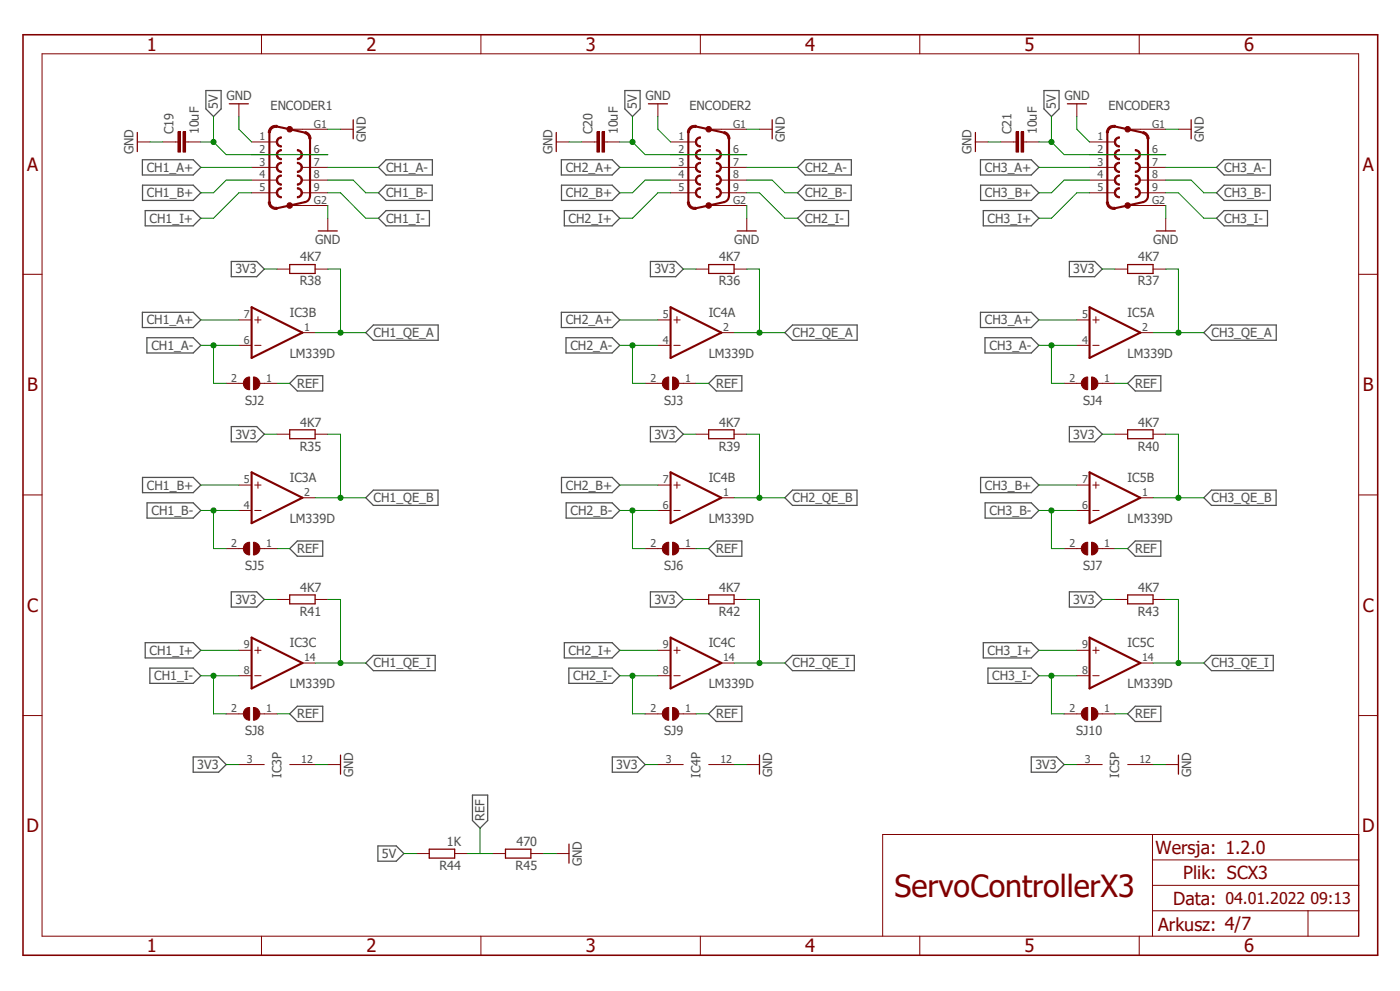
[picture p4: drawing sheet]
<svg xmlns="http://www.w3.org/2000/svg" width="420mm" height="297mm" viewBox="0 0 420 297" stroke-linecap="round" stroke-linejoin="round" font-family="sans-serif">
<defs><g id="words">
<text font-size="9.1" fill="#800000" x="268.4" y="268.9">ServoControllerX3</text>
<g font-size="5.5" fill="#800000">
<text x="44.1" y="15.2">1</text>
<text x="109.9" y="15.2">2</text>
<text x="175.7" y="15.2">3</text>
<text x="241.6" y="15.2">4</text>
<text x="307.4" y="15.2">5</text>
<text x="373.2" y="15.2">6</text>
<text x="8.1" y="51.1">A</text>
<text x="408.8" y="51.1">A</text>
<text x="8.2" y="117.2">B</text>
<text x="408.9" y="117.2">B</text>
<text x="8.1" y="183.3">C</text>
<text x="408.8" y="183.3">C</text>
<text x="7.9" y="249.5">D</text>
<text x="408.6" y="249.5">D</text>
<text x="44.1" y="285.4">1</text>
<text x="109.9" y="285.4">2</text>
<text x="175.7" y="285.4">3</text>
<text x="241.6" y="285.4">4</text>
<text x="307.4" y="285.4">5</text>
<text x="373.2" y="285.4">6</text>
</g>
<g font-size="5.4" fill="#800000">
<text x="346.6" y="256">Wersja: 1.2.0</text>
<text x="355" y="263.5">Plik: SCX3</text>
<text x="352" y="271.3">Data: 04.01.2022 09:13</text>
<text x="347.4" y="278.9">Arkusz: 4/7</text>
</g>
<g font-size="3.8" fill="#505050">
<text x="67.9" y="30">GND</text>
<text x="193.6" y="30">GND</text>
<text x="319.3" y="30">GND</text>
<text x="65.4" y="32.6" transform="rotate(-90 65.4 32.6)">5V</text>
<text x="81.2" y="33">ENCODER1</text>
<text x="191.1" y="32.6" transform="rotate(-90 191.1 32.6)">5V</text>
<text x="206.9" y="33">ENCODER2</text>
<text x="316.8" y="32.6" transform="rotate(-90 316.8 32.6)">5V</text>
<text x="332.6" y="33">ENCODER3</text>
<text x="52" y="40.3" transform="rotate(-90 52 40.3)">C19</text>
<text x="59.6" y="40.3" transform="rotate(-90 59.6 40.3)">10uF</text>
<text x="177.8" y="40.3" transform="rotate(-90 177.8 40.3)">C20</text>
<text x="185.4" y="40.3" transform="rotate(-90 185.4 40.3)">10uF</text>
<text x="303.4" y="40.3" transform="rotate(-90 303.4 40.3)">C21</text>
<text x="311.1" y="40.3" transform="rotate(-90 311.1 40.3)">10uF</text>
<text x="40" y="46.3" transform="rotate(-90 40 46.3)">GND</text>
<text x="109.8" y="42.5" transform="rotate(-90 109.8 42.5)">GND</text>
<text x="165.7" y="46.3" transform="rotate(-90 165.7 46.3)">GND</text>
<text x="235.5" y="42.5" transform="rotate(-90 235.5 42.5)">GND</text>
<text x="291.5" y="46.3" transform="rotate(-90 291.5 46.3)">GND</text>
<text x="361.1" y="42.5" transform="rotate(-90 361.1 42.5)">GND</text>
<text x="44" y="51.5">CH1_A+</text>
<text x="115.8" y="51.5">CH1_A-</text>
<text x="169.7" y="51.5">CH2_A+</text>
<text x="241.6" y="51.5">CH2_A-</text>
<text x="295.4" y="51.5">CH3_A+</text>
<text x="367.2" y="51.5">CH3_A-</text>
<text x="44.1" y="59.1">CH1_B+</text>
<text x="115.8" y="59.1">CH1_B-</text>
<text x="169.8" y="59.1">CH2_B+</text>
<text x="241.6" y="59.1">CH2_B-</text>
<text x="295.5" y="59.1">CH3_B+</text>
<text x="367.2" y="59.1">CH3_B-</text>
<text x="44.9" y="66.7">CH1_I+</text>
<text x="115.8" y="66.7">CH1_I-</text>
<text x="170.6" y="66.7">CH2_I+</text>
<text x="241.6" y="66.7">CH2_I-</text>
<text x="296.3" y="66.7">CH3_I+</text>
<text x="367.2" y="66.7">CH3_I-</text>
<text x="94.5" y="73">GND</text>
<text x="220.2" y="73">GND</text>
<text x="345.9" y="73">GND</text>
<text x="70.6" y="82">3V3</text>
<text x="90.1" y="78.4">4K7</text>
<text x="196.3" y="82">3V3</text>
<text x="215.8" y="78.4">4K7</text>
<text x="322" y="82">3V3</text>
<text x="341.5" y="78.4">4K7</text>
<text x="90" y="85.6">R38</text>
<text x="215.6" y="85.6">R36</text>
<text x="341.3" y="85.6">R37</text>
<text x="86.9" y="94.9">IC3B</text>
<text x="212.6" y="94.9">IC4A</text>
<text x="338.3" y="94.9">IC5A</text>
<text x="44" y="97.2">CH1_A+</text>
<text x="112.1" y="101">CH1_QE_A</text>
<text x="169.7" y="97.2">CH2_A+</text>
<text x="237.7" y="101">CH2_QE_A</text>
<text x="295.4" y="97.2">CH3_A+</text>
<text x="363.4" y="101">CH3_QE_A</text>
<text x="45.4" y="104.8">CH1_A-</text>
<text x="86.9" y="107.3">LM339D</text>
<text x="171.1" y="104.8">CH2_A-</text>
<text x="212.6" y="107.3">LM339D</text>
<text x="296.8" y="104.8">CH3_A-</text>
<text x="338.3" y="107.3">LM339D</text>
<text x="89.2" y="116.2">REF</text>
<text x="214.9" y="116.2">REF</text>
<text x="340.6" y="116.2">REF</text>
<text x="73.5" y="121.4">SJ2</text>
<text x="199.2" y="121.4">SJ3</text>
<text x="324.9" y="121.4">SJ4</text>
<text x="70.6" y="131.5">3V3</text>
<text x="90.1" y="127.8">4K7</text>
<text x="196.3" y="131.5">3V3</text>
<text x="215.8" y="127.8">4K7</text>
<text x="322" y="131.5">3V3</text>
<text x="341.5" y="127.8">4K7</text>
<text x="90" y="135">R35</text>
<text x="215.6" y="135">R39</text>
<text x="341.3" y="135">R40</text>
<text x="44.1" y="146.7">CH1_B+</text>
<text x="86.9" y="144.4">IC3A</text>
<text x="169.8" y="146.7">CH2_B+</text>
<text x="212.6" y="144.4">IC4B</text>
<text x="295.5" y="146.7">CH3_B+</text>
<text x="338.3" y="144.4">IC5B</text>
<text x="45.5" y="154.3">CH1_B-</text>
<text x="112.1" y="150.5">CH1_QE_B</text>
<text x="171.2" y="154.3">CH2_B-</text>
<text x="237.7" y="150.5">CH2_QE_B</text>
<text x="296.9" y="154.3">CH3_B-</text>
<text x="363.4" y="150.5">CH3_QE_B</text>
<text x="86.9" y="156.8">LM339D</text>
<text x="212.6" y="156.8">LM339D</text>
<text x="338.3" y="156.8">LM339D</text>
<text x="89.2" y="165.8">REF</text>
<text x="214.9" y="165.8">REF</text>
<text x="340.6" y="165.8">REF</text>
<text x="73.5" y="170.9">SJ5</text>
<text x="199.2" y="170.9">SJ6</text>
<text x="324.9" y="170.9">SJ7</text>
<text x="90.1" y="177.4">4K7</text>
<text x="215.8" y="177.4">4K7</text>
<text x="341.5" y="177.4">4K7</text>
<text x="70.6" y="181">3V3</text>
<text x="90" y="184.6">R41</text>
<text x="196.3" y="181">3V3</text>
<text x="215.6" y="184.6">R42</text>
<text x="322" y="181">3V3</text>
<text x="341.3" y="184.6">R43</text>
<text x="44.9" y="196.2">CH1_I+</text>
<text x="86.9" y="193.9">IC3C</text>
<text x="170.6" y="196.2">CH2_I+</text>
<text x="212.6" y="193.9">IC4C</text>
<text x="296.3" y="196.2">CH3_I+</text>
<text x="338.3" y="193.9">IC5C</text>
<text x="46.3" y="203.8">CH1_I-</text>
<text x="112.1" y="200">CH1_QE_I</text>
<text x="172" y="203.8">CH2_I-</text>
<text x="237.7" y="200">CH2_QE_I</text>
<text x="297.7" y="203.8">CH3_I-</text>
<text x="363.4" y="200">CH3_QE_I</text>
<text x="86.9" y="206.3">LM339D</text>
<text x="212.6" y="206.3">LM339D</text>
<text x="338.3" y="206.3">LM339D</text>
<text x="89.2" y="215.3">REF</text>
<text x="214.9" y="215.3">REF</text>
<text x="340.6" y="215.3">REF</text>
<text x="73.5" y="220.4">SJ8</text>
<text x="199.2" y="220.4">SJ9</text>
<text x="322.8" y="220.4">SJ10</text>
<text x="59.2" y="230.5">3V3</text>
<text x="84.4" y="233.1" transform="rotate(-90 84.4 233.1)">IC3P</text>
<text x="106" y="233" transform="rotate(-90 106 233)">GND</text>
<text x="184.9" y="230.5">3V3</text>
<text x="210.1" y="233.1" transform="rotate(-90 210.1 233.1)">IC4P</text>
<text x="231.6" y="233" transform="rotate(-90 231.6 233)">GND</text>
<text x="310.6" y="230.5">3V3</text>
<text x="335.8" y="233.1" transform="rotate(-90 335.8 233.1)">IC5P</text>
<text x="357.3" y="233" transform="rotate(-90 357.3 233)">GND</text>
<text x="145.4" y="245.9" transform="rotate(-90 145.4 245.9)">REF</text>
<text x="114.6" y="257.2">5V</text>
<text x="134" y="253.5">1K</text>
<text x="154.9" y="253.5">470</text>
<text x="131.8" y="260.7">R44</text>
<text x="154.7" y="260.7">R45</text>
<text x="174.5" y="259.6" transform="rotate(-90 174.5 259.6)">GND</text>
</g>
<g font-size="3.2" fill="#505050">
<text x="77.8" y="42">1</text>
<text x="94.2" y="38.2">G1</text>
<text x="203.5" y="42">1</text>
<text x="219.9" y="38.2">G1</text>
<text x="329.3" y="42">1</text>
<text x="345.6" y="38.2">G1</text>
<text x="77.8" y="45.8">2</text>
<text x="94.2" y="45.8">6</text>
<text x="203.5" y="45.8">2</text>
<text x="219.9" y="45.8">6</text>
<text x="329.3" y="45.8">2</text>
<text x="345.6" y="45.8">6</text>
<text x="77.8" y="49.6">3</text>
<text x="77.8" y="53.4">4</text>
<text x="94.2" y="49.6">7</text>
<text x="94.2" y="53.4">8</text>
<text x="203.5" y="49.6">3</text>
<text x="203.5" y="53.4">4</text>
<text x="219.9" y="49.6">7</text>
<text x="219.9" y="53.4">8</text>
<text x="329.3" y="49.6">3</text>
<text x="329.3" y="53.4">4</text>
<text x="345.6" y="49.6">7</text>
<text x="345.6" y="53.4">8</text>
<text x="77.8" y="57.2">5</text>
<text x="94.2" y="57.2">9</text>
<text x="203.5" y="57.2">5</text>
<text x="219.9" y="57.2">9</text>
<text x="329.3" y="57.2">5</text>
<text x="345.6" y="57.2">9</text>
<text x="94.2" y="61">G2</text>
<text x="219.9" y="61">G2</text>
<text x="345.6" y="61">G2</text>
<text x="73.2" y="95.3">7</text>
<text x="198.9" y="95.3">5</text>
<text x="324.6" y="95.3">5</text>
<text x="91.2" y="99.1">1</text>
<text x="217" y="99.1">2</text>
<text x="342.6" y="99.1">2</text>
<text x="73.2" y="103">6</text>
<text x="198.9" y="103">4</text>
<text x="324.6" y="103">4</text>
<text x="69.4" y="114.4">2</text>
<text x="79.8" y="114.4">1</text>
<text x="195.1" y="114.4">2</text>
<text x="205.5" y="114.4">1</text>
<text x="320.8" y="114.4">2</text>
<text x="331.2" y="114.4">1</text>
<text x="73.2" y="144.9">5</text>
<text x="91.2" y="148.7">2</text>
<text x="198.9" y="144.9">7</text>
<text x="217" y="148.7">1</text>
<text x="324.6" y="144.9">7</text>
<text x="342.6" y="148.7">1</text>
<text x="73.2" y="152.5">4</text>
<text x="198.9" y="152.5">6</text>
<text x="324.6" y="152.5">6</text>
<text x="69.4" y="163.9">2</text>
<text x="79.8" y="163.9">1</text>
<text x="195.1" y="163.9">2</text>
<text x="205.5" y="163.9">1</text>
<text x="320.8" y="163.9">2</text>
<text x="331.2" y="163.9">1</text>
<text x="73.2" y="194.3">9</text>
<text x="198.9" y="194.3">9</text>
<text x="324.6" y="194.3">9</text>
<text x="73.2" y="202">8</text>
<text x="91.2" y="198.2">14</text>
<text x="198.9" y="202">8</text>
<text x="217" y="198.2">14</text>
<text x="324.6" y="202">8</text>
<text x="342.6" y="198.2">14</text>
<text x="69.4" y="213.4">2</text>
<text x="79.8" y="213.4">1</text>
<text x="195.1" y="213.4">2</text>
<text x="205.5" y="213.4">1</text>
<text x="320.8" y="213.4">2</text>
<text x="331.2" y="213.4">1</text>
<text x="74" y="228.6">3</text>
<text x="90.4" y="228.6">12</text>
<text x="199.7" y="228.6">3</text>
<text x="216.1" y="228.6">12</text>
<text x="325.5" y="228.6">3</text>
<text x="341.8" y="228.6">12</text>
</g>
</g></defs>
<path d="M6.1 9.9l407.8 277.2M413.9 9.9l-407.8 277.2" fill="none" stroke="#fff" stroke-width=".3"/>
<g fill="none" stroke="#505050" stroke-width=".38">
<path d="M61.8 27.1h4.5v5.5l-2.2 2.3-2.3-2.3zM187.5 27.1h4.5v5.5l-2.3 2.3-2.2-2.3zM313.2 27.1h4.5v5.5l-2.3 2.3-2.2-2.3zM42.7 47.9h15.3l2.2 2.3-2.2 2.3h-15.3zM42.8 55.5h15.2l2.2 2.3-2.2 2.3h-15.2zM113.5 50.2l2.3-2.3h13.9v4.6h-13.9zM113.5 57.8l2.3-2.3h13.9v4.6h-13.9zM168.4 47.9h15.2l2.3 2.3-2.3 2.3h-15.2zM168.4 55.5h15.2l2.3 2.3-2.3 2.3h-15.2zM239.3 50.2l2.3-2.3h13.8v4.6h-13.8zM239.3 57.8l2.3-2.3h13.8v4.6h-13.8zM294.1 47.9h15.3l2.3 2.3-2.3 2.3h-15.3z"/>
<path d="M294.2 55.5h15.2l2.3 2.3-2.3 2.3h-15.2zM365 50.2l2.2-2.3h13.9v4.6h-13.9zM365 57.8l2.2-2.3h13.9v4.6h-13.9zM43.6 63.1h14.4l2.2 2.3-2.2 2.3h-14.4zM69.4 78.4h7.6l2.3 2.2-2.3 2.3h-7.6zM113.5 65.4l2.3-2.3h13v4.6h-13zM169.3 63.1h14.3l2.3 2.3-2.3 2.3h-14.3zM195.1 78.4h7.6l2.3 2.2-2.3 2.3h-7.6zM239.3 65.4l2.3-2.3h13v4.6h-13zM295 63.1h14.4l2.3 2.3-2.3 2.3h-14.4zM320.8 78.4h7.6l2.3 2.2-2.3 2.3h-7.6zM365 65.4l2.2-2.3h13v4.6h-13z"/>
<path d="M42.7 93.6h15.3l2.2 2.3-2.2 2.3h-15.3zM112 97.4h19.4v4.6h-19.4l-2.3-2.3zM168.4 93.6h15.2l2.3 2.3-2.3 2.3h-15.2zM235.5 99.7l2.2-2.3h19.4v4.6h-19.4zM294.1 93.6h15.3l2.3 2.3-2.3 2.3h-15.3zM361.1 99.7l2.3-2.3h19.5v4.6h-19.5zM44.1 101.2h13.9l2.2 2.3-2.2 2.3h-13.9zM86.9 114.9l2.3-2.3h7.6v4.6h-7.6zM169.8 101.2h13.8l2.3 2.3-2.3 2.3h-13.8zM214.9 112.6h7.6v4.6h-7.6l-2.3-2.3zM295.5 101.2h13.9l2.3 2.3-2.3 2.3h-13.9zM340.6 112.6h7.6v4.6h-7.6l-2.3-2.3z"/>
<path d="M69.4 127.8h7.6l2.3 2.3-2.3 2.3h-7.6zM195.1 127.8h7.6l2.3 2.3-2.3 2.3h-7.6zM320.8 127.8h7.6l2.3 2.3-2.3 2.3h-7.6zM42.8 143.1h15.2l2.2 2.3-2.2 2.3h-15.2zM44.1 150.7h13.9l2.2 2.3-2.2 2.3h-13.9zM112 146.9h19.4v4.6h-19.4l-2.3-2.3zM168.4 143.1h15.2l2.3 2.3-2.3 2.3h-15.2zM169.8 150.7h13.8l2.3 2.3-2.3 2.3h-13.8zM237.7 146.9h19.4v4.6h-19.4l-2.2-2.3zM294.2 143.1h15.2l2.3 2.3-2.3 2.3h-15.2zM295.5 150.7h13.9l2.3 2.3-2.3 2.3h-13.9zM361.1 149.2l2.3-2.3h19.4v4.6h-19.4z"/>
<path d="M69.4 177.4h7.6l2.3 2.3-2.3 2.2h-7.6zM89.2 162.1h7.6v4.6h-7.6l-2.3-2.3zM195.1 177.4h7.6l2.3 2.3-2.3 2.2h-7.6zM214.9 162.1h7.6v4.6h-7.6l-2.3-2.3zM320.8 177.4h7.6l2.3 2.3-2.3 2.2h-7.6zM340.6 162.1h7.6v4.6h-7.6l-2.3-2.3zM43.6 192.6h14.4l2.2 2.3-2.2 2.3h-14.4zM109.7 198.7l2.3-2.3h18.6v4.6h-18.6zM169.3 192.6h14.3l2.3 2.3-2.3 2.3h-14.3zM235.5 198.7l2.2-2.3h18.6v4.6h-18.6zM295 192.6h14.4l2.3 2.3-2.3 2.3h-14.4zM361.1 198.7l2.3-2.3h18.6v4.6h-18.6z"/>
<path d="M45 200.2h13l2.2 2.3-2.2 2.3h-13zM89.2 211.7h7.6v4.5h-7.6l-2.3-2.2zM170.6 200.2h13l2.3 2.3-2.3 2.3h-13zM214.9 211.7h7.6v4.5h-7.6l-2.3-2.2zM296.4 200.2h13l2.3 2.3-2.3 2.3h-13zM340.6 211.7h7.6v4.5h-7.6l-2.3-2.2zM58 226.9h7.6l2.3 2.3-2.3 2.2h-7.6zM141.7 238.3h4.6v7.6l-2.3 2.3-2.3-2.3zM183.7 226.9h7.6l2.2 2.3-2.2 2.2h-7.6zM309.4 226.9h7.5l2.3 2.3-2.3 2.2h-7.5zM113.4 253.5h5.5l2.3 2.3-2.3 2.3h-5.5z"/>
</g>
<path d="M83.3 45.3l.9-.5h.2v.4a1.14 1.14 0 0 0-1.1 1.2 1.14 1.14 0 0 0 1.1 1.1v.4a1.54 1.54 0 0 1-1.4-1 1.54 1.54 0 0 1 .3-1.6z" fill-rule="evenodd" fill="#800000"/>
<path d="M83.3 45.3l.9-.5h.2v.4a1.14 1.14 0 0 0-1.1 1.2 1.14 1.14 0 0 0 1.1 1.1v.4a1.54 1.54 0 0 1-1.4-1 1.54 1.54 0 0 1 .3-1.6z" fill="none" stroke="#800000" stroke-width=".3"/>
<path d="M89.2 44.8a1.52 1.52 0 0 1 1.5 1.6 1.52 1.52 0 0 1-1.5 1.5v-.4a1.14 1.14 0 0 0 1.1-1.1 1.14 1.14 0 0 0-1.1-1.2z" fill-rule="evenodd" fill="#800000"/>
<path d="M89.2 44.8a1.52 1.52 0 0 1 1.5 1.6 1.52 1.52 0 0 1-1.5 1.5v-.4a1.14 1.14 0 0 0 1.1-1.1 1.14 1.14 0 0 0-1.1-1.2z" fill="none" stroke="#800000" stroke-width=".3"/>
<path d="M83.3 41.4l.9-.4h.2v.4a1.14 1.14 0 0 0-1.1 1.1 1.14 1.14 0 0 0 1.1 1.2v.4a1.54 1.54 0 0 1-1.4-1 1.54 1.54 0 0 1 .3-1.7z" fill-rule="evenodd" fill="#800000"/>
<path d="M83.3 41.4l.9-.4h.2v.4a1.14 1.14 0 0 0-1.1 1.1 1.14 1.14 0 0 0 1.1 1.2v.4a1.54 1.54 0 0 1-1.4-1 1.54 1.54 0 0 1 .3-1.7z" fill="none" stroke="#800000" stroke-width=".3"/>
<path d="M89.2 52.5a1.52 1.52 0 0 1 1.5 1.5 1.52 1.52 0 0 1-1.5 1.5v-.4a1.14 1.14 0 0 0 1.1-1.1 1.14 1.14 0 0 0-1.1-1.2z" fill-rule="evenodd" fill="#800000"/>
<path d="M89.2 52.5a1.52 1.52 0 0 1 1.5 1.5 1.52 1.52 0 0 1-1.5 1.5v-.4a1.14 1.14 0 0 0 1.1-1.1 1.14 1.14 0 0 0-1.1-1.2z" fill="none" stroke="#800000" stroke-width=".3"/>
<path d="M83.3 49.1l.9-.5h.2v.4a1.14 1.14 0 0 0-1.1 1.2 1.14 1.14 0 0 0 1.1 1.1v.4a1.54 1.54 0 0 1-1.4-1 1.54 1.54 0 0 1 .3-1.6z" fill-rule="evenodd" fill="#800000"/>
<path d="M83.3 49.1l.9-.5h.2v.4a1.14 1.14 0 0 0-1.1 1.2 1.14 1.14 0 0 0 1.1 1.1v.4a1.54 1.54 0 0 1-1.4-1 1.54 1.54 0 0 1 .3-1.6z" fill="none" stroke="#800000" stroke-width=".3"/>
<path d="M89.2 48.6a1.52 1.52 0 0 1 1.5 1.6 1.52 1.52 0 0 1-1.5 1.5v-.4a1.14 1.14 0 0 0 1.1-1.1 1.14 1.14 0 0 0-1.1-1.2z" fill-rule="evenodd" fill="#800000"/>
<path d="M89.2 48.6a1.52 1.52 0 0 1 1.5 1.6 1.52 1.52 0 0 1-1.5 1.5v-.4a1.14 1.14 0 0 0 1.1-1.1 1.14 1.14 0 0 0-1.1-1.2z" fill="none" stroke="#800000" stroke-width=".3"/>
<path d="M83.3 52.9l.9-.4h.2v.3a1.14 1.14 0 0 0-1.1 1.2 1.14 1.14 0 0 0 1.1 1.1v.4a1.56 1.56 0 0 1-1.4-1 1.56 1.56 0 0 1 .3-1.6z" fill-rule="evenodd" fill="#800000"/>
<path d="M83.3 52.9l.9-.4h.2v.3a1.14 1.14 0 0 0-1.1 1.2 1.14 1.14 0 0 0 1.1 1.1v.4a1.56 1.56 0 0 1-1.4-1 1.56 1.56 0 0 1 .3-1.6z" fill="none" stroke="#800000" stroke-width=".3"/>
<path d="M89.2 56.3a1.52 1.52 0 0 1 1.5 1.5 1.52 1.52 0 0 1-1.5 1.5v-.4a1.14 1.14 0 0 0 1.1-1.1 1.14 1.14 0 0 0-1.1-1.2z" fill-rule="evenodd" fill="#800000"/>
<path d="M89.2 56.3a1.52 1.52 0 0 1 1.5 1.5 1.52 1.52 0 0 1-1.5 1.5v-.4a1.14 1.14 0 0 0 1.1-1.1 1.14 1.14 0 0 0-1.1-1.2z" fill="none" stroke="#800000" stroke-width=".3"/>
<path d="M83.3 56.7l.9-.4h.2v.3a1.14 1.14 0 0 0-1.1 1.2 1.14 1.14 0 0 0 1.1 1.1v.4a1.56 1.56 0 0 1-1.4-.9 1.56 1.56 0 0 1 .3-1.7z" fill-rule="evenodd" fill="#800000"/>
<path d="M83.3 56.7l.9-.4h.2v.3a1.14 1.14 0 0 0-1.1 1.2 1.14 1.14 0 0 0 1.1 1.1v.4a1.56 1.56 0 0 1-1.4-.9 1.56 1.56 0 0 1 .3-1.7z" fill="none" stroke="#800000" stroke-width=".3"/>
<path d="M81.3 38l.5-.3 1.1-.2 .3 .1-.1 .6a1.57 1.57 0 0 0-2 1.6h-.6v-.3l.4-1.1z" fill-rule="evenodd" fill="#800000"/>
<path d="M81.3 38l.5-.3 1.1-.2 .3 .1-.1 .6a1.57 1.57 0 0 0-2 1.6h-.6v-.3l.4-1.1z" fill="none" stroke="#800000" stroke-width=".3"/>
<path d="M83.1 37.9l8.4 1.9" fill="none" stroke="#800000" stroke-width=".64"/>
<path d="M91.6 39.5a2.13 2.13 0 0 1 1.7 2.1h-.6a1.53 1.53 0 0 0-1.3-1.6z" fill-rule="evenodd" fill="#800000"/>
<path d="M91.6 39.5a2.13 2.13 0 0 1 1.7 2.1h-.6a1.53 1.53 0 0 0-1.3-1.6z" fill="none" stroke="#800000" stroke-width=".3"/>
<path d="M80.8 39.8v20.7M93 41.6v17.1a1.99 1.99 0 0 1-1.5 1.9l-8.4 1.8" fill="none" stroke="#800000" stroke-width=".64"/>
<path d="M80.5 60.5h.6a1.57 1.57 0 0 0 2 1.6l.1 .6a2.22 2.22 0 0 1-2.7-2.2z" fill-rule="evenodd" fill="#800000"/>
<path d="M86.9 38.7h3.8M80.5 60.5h.6a1.57 1.57 0 0 0 2 1.6l.1 .6a2.22 2.22 0 0 1-2.7-2.2zM86.9 61.6h3.8" fill="none" stroke="#800000" stroke-width=".3"/>
<circle cx="86.9" cy="38.7" r=".85" fill="#800000"/>
<circle cx="86.9" cy="38.7" r=".85" fill="none" stroke="#800000" stroke-width=".3"/>
<circle cx="86.9" cy="61.6" r=".85" fill="#800000"/>
<g fill="none" stroke="#800000" stroke-width=".3">
<path d="M90.7 38.7h7.6M75.5 42.5h7.6M75.5 46.4h7.6M75.5 50.2h7.6M75.5 54h7.6M75.5 57.8h7.6M90.7 46.4h7.6M90.7 50.2h7.6M90.7 54h7.6M90.7 57.8h7.6M90.7 61.6h7.6M83.1 130.1h3.8"/>
<path d="M94.5 130.1h3.8M71.7 145.4h3.8M71.7 153h3.8M76.4 145.4h1.9M76.4 153h1.9M77.4 144.4v1.9M90.7 149.2h3.8M71.7 229.2h7.6M86.9 229.2h7.6M98.3 229.2h3.9M125 255.8h3.8M136.4 255.8h3.8"/>
<path d="M147.8 255.8h3.8M159.3 255.8h3.8M166.9 255.8h3.8"/>
<circle cx="86.9" cy="61.6" r=".85"/>
</g>
<path d="M75.5 141.6l15.2 7.6-15.2 7.6z" fill="none" stroke="#800000" stroke-width=".64"/>
<path d="M86.9 128.8h7.6v2.7h-7.6zM102.2 226.3v5.7M128.8 254.5h7.6v2.7h-7.6zM151.6 254.5h7.7v2.7h-7.7zM170.7 253v5.7" fill="none" stroke="#800000" stroke-width=".38"/>
<path d="M73.6 113.5l1.3-.5v3.8a1.9 1.9 0 0 1-1.8-1.2 1.9 1.9 0 0 1 .5-2.1z" fill-rule="evenodd" fill="#800000"/>
<path d="M73.6 113.5l1.3-.5v3.8a1.9 1.9 0 0 1-1.8-1.2 1.9 1.9 0 0 1 .5-2.1z" fill="none" stroke="#800000" stroke-width=".3"/>
<path d="M76 113a1.91 1.91 0 0 1 2 1.9 1.91 1.91 0 0 1-2 1.9z" fill-rule="evenodd" fill="#800000"/>
<path d="M83.1 80.6h3.8M94.5 80.6h3.8M67.9 114.9h5.1M76 113a1.91 1.91 0 0 1 2 1.9 1.91 1.91 0 0 1-2 1.9zM77.9 114.9h5.2" fill="none" stroke="#800000" stroke-width=".3"/>
<path d="M86.9 79.3h7.6v2.7h-7.6z" fill="none" stroke="#800000" stroke-width=".38"/>
<path d="M73.6 163l1.3-.5v3.8a1.9 1.9 0 0 1-1.8-1.2 1.9 1.9 0 0 1 .5-2.1z" fill-rule="evenodd" fill="#800000"/>
<path d="M73.6 163l1.3-.5v3.8a1.9 1.9 0 0 1-1.8-1.2 1.9 1.9 0 0 1 .5-2.1z" fill="none" stroke="#800000" stroke-width=".3"/>
<path d="M76 162.5a1.91 1.91 0 0 1 2 1.9 1.91 1.91 0 0 1-2 1.9z" fill-rule="evenodd" fill="#800000"/>
<path d="M67.9 164.4h5.1M76 162.5a1.91 1.91 0 0 1 2 1.9 1.91 1.91 0 0 1-2 1.9zM77.9 164.4h5.2M83.1 179.7h3.8M94.5 179.7h3.8" fill="none" stroke="#800000" stroke-width=".3"/>
<path d="M86.9 178.3h7.6v2.7h-7.6z" fill="none" stroke="#800000" stroke-width=".38"/>
<path d="M73.6 212.5l1.3-.5v3.9a1.94 1.94 0 0 1-1.8-1.3 1.94 1.94 0 0 1 .5-2.1z" fill-rule="evenodd" fill="#800000"/>
<path d="M73.6 212.5l1.3-.5v3.9a1.94 1.94 0 0 1-1.8-1.3 1.94 1.94 0 0 1 .5-2.1z" fill="none" stroke="#800000" stroke-width=".3"/>
<path d="M76 212a1.91 1.91 0 0 1 2 2 1.91 1.91 0 0 1-2 1.9z" fill-rule="evenodd" fill="#800000"/>
<g fill="none" stroke="#800000" stroke-width=".3">
<path d="M12.6 16.1h395v264.5h-395zM78.4 10.4v5.7M144.3 10.4v5.7M210.1 10.4v5.7M275.9 10.4v5.7M341.8 10.4v5.7M71.7 31.1v3.8M102.2 38.7h3.8M98.3 65.4v3.8M6.9 82.2h5.7M71.7 95.9h3.8M76.4 95.9h1.9"/>
<path d="M77.4 94.9v1.9M90.7 99.7h3.8M407.6 82.2h5.7M71.7 103.5h3.8M76.4 103.5h1.9M6.9 148.3h5.7M407.6 148.3h5.7M71.7 194.9h3.8M76.4 194.9h1.9M77.4 193.9v1.9M90.7 198.7h3.8M6.9 214.5h5.7"/>
<path d="M67.9 214h5.1M71.7 202.5h3.8M76 212a1.91 1.91 0 0 1 2 2 1.91 1.91 0 0 1-2 1.9zM76.4 202.5h1.9M77.9 214h5.2M407.6 214.5h5.7M345.7 250.1v30.5M345.7 257.7h61.9M407.6 250.1h-142.8v30.5M345.7 273h61.9M345.7 265.3h61.9M392.4 273v7.6"/>
<path d="M78.4 280.6v5.7M144.3 280.6v5.7M210.1 280.6v5.7M275.9 280.6v5.7M341.8 280.6v5.7"/>
</g>
<path d="M75.5 92.1l15.2 7.6-15.2 7.6zM75.5 191.1l15.2 7.6-15.2 7.6z" fill="none" stroke="#800000" stroke-width=".64"/>
<path d="M68.8 31.1h5.7M106 35.9v5.7M95.5 69.2h5.7" fill="none" stroke="#800000" stroke-width=".38"/>
<path d="M6.9 10.4h406.4v275.9h-406.4z" fill="none" stroke="#800000" stroke-width=".47"/>
<path d="M209 45.3l.9-.5h.2v.4a1.14 1.14 0 0 0-1.1 1.2 1.14 1.14 0 0 0 1.1 1.1v.4a1.52 1.52 0 0 1-1.4-1 1.52 1.52 0 0 1 .3-1.6z" fill-rule="evenodd" fill="#800000"/>
<path d="M209 45.3l.9-.5h.2v.4a1.14 1.14 0 0 0-1.1 1.2 1.14 1.14 0 0 0 1.1 1.1v.4a1.52 1.52 0 0 1-1.4-1 1.52 1.52 0 0 1 .3-1.6z" fill="none" stroke="#800000" stroke-width=".3"/>
<path d="M214.9 44.8a1.52 1.52 0 0 1 1.5 1.6 1.52 1.52 0 0 1-1.5 1.5v-.4a1.14 1.14 0 0 0 1.1-1.1 1.14 1.14 0 0 0-1.1-1.2z" fill-rule="evenodd" fill="#800000"/>
<path d="M214.9 44.8a1.52 1.52 0 0 1 1.5 1.6 1.52 1.52 0 0 1-1.5 1.5v-.4a1.14 1.14 0 0 0 1.1-1.1 1.14 1.14 0 0 0-1.1-1.2z" fill="none" stroke="#800000" stroke-width=".3"/>
<path d="M209 41.4l.9-.4h.2v.4a1.14 1.14 0 0 0-1.1 1.1 1.14 1.14 0 0 0 1.1 1.2v.4a1.52 1.52 0 0 1-1.4-1 1.52 1.52 0 0 1 .3-1.7z" fill-rule="evenodd" fill="#800000"/>
<path d="M209 41.4l.9-.4h.2v.4a1.14 1.14 0 0 0-1.1 1.1 1.14 1.14 0 0 0 1.1 1.2v.4a1.52 1.52 0 0 1-1.4-1 1.52 1.52 0 0 1 .3-1.7z" fill="none" stroke="#800000" stroke-width=".3"/>
<path d="M214.9 52.5a1.52 1.52 0 0 1 1.5 1.5 1.52 1.52 0 0 1-1.5 1.5v-.4a1.14 1.14 0 0 0 1.1-1.1 1.14 1.14 0 0 0-1.1-1.2z" fill-rule="evenodd" fill="#800000"/>
<path d="M214.9 52.5a1.52 1.52 0 0 1 1.5 1.5 1.52 1.52 0 0 1-1.5 1.5v-.4a1.14 1.14 0 0 0 1.1-1.1 1.14 1.14 0 0 0-1.1-1.2z" fill="none" stroke="#800000" stroke-width=".3"/>
<path d="M209 49.1l.9-.5h.2v.4a1.14 1.14 0 0 0-1.1 1.2 1.14 1.14 0 0 0 1.1 1.1v.4a1.52 1.52 0 0 1-1.4-.9 1.52 1.52 0 0 1 .3-1.7z" fill-rule="evenodd" fill="#800000"/>
<path d="M209 49.1l.9-.5h.2v.4a1.14 1.14 0 0 0-1.1 1.2 1.14 1.14 0 0 0 1.1 1.1v.4a1.52 1.52 0 0 1-1.4-.9 1.52 1.52 0 0 1 .3-1.7z" fill="none" stroke="#800000" stroke-width=".3"/>
<path d="M214.9 48.6a1.52 1.52 0 0 1 1.5 1.6 1.52 1.52 0 0 1-1.5 1.5v-.4a1.14 1.14 0 0 0 1.1-1.1 1.14 1.14 0 0 0-1.1-1.2z" fill-rule="evenodd" fill="#800000"/>
<path d="M214.9 48.6a1.52 1.52 0 0 1 1.5 1.6 1.52 1.52 0 0 1-1.5 1.5v-.4a1.14 1.14 0 0 0 1.1-1.1 1.14 1.14 0 0 0-1.1-1.2z" fill="none" stroke="#800000" stroke-width=".3"/>
<path d="M209 52.9l.9-.4h.2v.3a1.14 1.14 0 0 0-1.1 1.2 1.14 1.14 0 0 0 1.1 1.1v.4a1.53 1.53 0 0 1-1.4-.9 1.53 1.53 0 0 1 .3-1.7z" fill-rule="evenodd" fill="#800000"/>
<path d="M209 52.9l.9-.4h.2v.3a1.14 1.14 0 0 0-1.1 1.2 1.14 1.14 0 0 0 1.1 1.1v.4a1.53 1.53 0 0 1-1.4-.9 1.53 1.53 0 0 1 .3-1.7z" fill="none" stroke="#800000" stroke-width=".3"/>
<path d="M214.9 56.3a1.52 1.52 0 0 1 1.5 1.5 1.52 1.52 0 0 1-1.5 1.5v-.4a1.14 1.14 0 0 0 1.1-1.1 1.14 1.14 0 0 0-1.1-1.2z" fill-rule="evenodd" fill="#800000"/>
<path d="M214.9 56.3a1.52 1.52 0 0 1 1.5 1.5 1.52 1.52 0 0 1-1.5 1.5v-.4a1.14 1.14 0 0 0 1.1-1.1 1.14 1.14 0 0 0-1.1-1.2z" fill="none" stroke="#800000" stroke-width=".3"/>
<path d="M209 56.7l.9-.4h.2v.3a1.14 1.14 0 0 0-1.1 1.2 1.14 1.14 0 0 0 1.1 1.1v.4a1.53 1.53 0 0 1-1.4-.9 1.53 1.53 0 0 1 .3-1.7z" fill-rule="evenodd" fill="#800000"/>
<path d="M209 56.7l.9-.4h.2v.3a1.14 1.14 0 0 0-1.1 1.2 1.14 1.14 0 0 0 1.1 1.1v.4a1.53 1.53 0 0 1-1.4-.9 1.53 1.53 0 0 1 .3-1.7z" fill="none" stroke="#800000" stroke-width=".3"/>
<path d="M207 38l.5-.3 1.1-.2 .3 .1-.2 .6a1.57 1.57 0 0 0-1.9 1.6h-.6a2.1 2.1 0 0 1 .8-1.8z" fill-rule="evenodd" fill="#800000"/>
<path d="M207 38l.5-.3 1.1-.2 .3 .1-.2 .6a1.57 1.57 0 0 0-1.9 1.6h-.6a2.1 2.1 0 0 1 .8-1.8z" fill="none" stroke="#800000" stroke-width=".3"/>
<path d="M208.8 37.9l8.4 1.9" fill="none" stroke="#800000" stroke-width=".64"/>
<path d="M217.3 39.5a2.13 2.13 0 0 1 1.7 2.1h-.6l-.1-.4a1.46 1.46 0 0 0-1.2-1.2z" fill-rule="evenodd" fill="#800000"/>
<path d="M217.3 39.5a2.13 2.13 0 0 1 1.7 2.1h-.6l-.1-.4a1.46 1.46 0 0 0-1.2-1.2z" fill="none" stroke="#800000" stroke-width=".3"/>
<path d="M206.5 39.8v20.7M218.7 41.6v17.1a1.87 1.87 0 0 1-1.5 1.9l-8.4 1.8" fill="none" stroke="#800000" stroke-width=".64"/>
<path d="M206.2 60.5h.6a1.57 1.57 0 0 0 1.9 1.6l.2 .6a2.17 2.17 0 0 1-2.7-2.2z" fill-rule="evenodd" fill="#800000"/>
<path d="M212.6 38.7h3.8M206.2 60.5h.6a1.57 1.57 0 0 0 1.9 1.6l.2 .6a2.17 2.17 0 0 1-2.7-2.2zM212.6 61.6h3.8" fill="none" stroke="#800000" stroke-width=".3"/>
<circle cx="212.6" cy="38.7" r=".85" fill="#800000"/>
<circle cx="212.6" cy="38.7" r=".85" fill="none" stroke="#800000" stroke-width=".3"/>
<circle cx="212.6" cy="61.6" r=".85" fill="#800000"/>
<g fill="none" stroke="#800000" stroke-width=".3">
<path d="M216.4 38.7h7.6M201.2 42.5h7.6M201.2 46.4h7.6M201.2 50.2h7.6M201.2 54h7.6M201.2 57.8h7.6M216.4 46.4h7.6M216.4 50.2h7.6M216.4 54h7.6M216.4 57.8h7.6M216.4 61.6h7.6M197.4 95.9h3.8"/>
<path d="M202.1 95.9h1.9M203.1 94.9v1.9M208.8 80.6h3.8M216.4 99.7h3.8M220.2 80.6h3.8M197.4 103.5h3.8M202.1 103.5h1.9M197.4 229.2h7.6M212.6 229.2h7.6M224 229.2h3.8"/>
<circle cx="212.6" cy="61.6" r=".85"/>
</g>
<path d="M201.2 92.1l15.2 7.6-15.2 7.6z" fill="none" stroke="#800000" stroke-width=".64"/>
<path d="M212.6 79.3h7.6v2.7h-7.6zM227.8 226.3v5.7" fill="none" stroke="#800000" stroke-width=".38"/>
<path d="M199.3 113.5l1.3-.5v3.8a1.89 1.89 0 0 1-1.8-1.2 1.89 1.89 0 0 1 .5-2.1z" fill-rule="evenodd" fill="#800000"/>
<path d="M199.3 113.5l1.3-.5v3.8a1.89 1.89 0 0 1-1.8-1.2 1.89 1.89 0 0 1 .5-2.1z" fill="none" stroke="#800000" stroke-width=".3"/>
<path d="M201.8 113a1.9 1.9 0 0 1 1.9 1.9 1.9 1.9 0 0 1-1.9 1.9z" fill-rule="evenodd" fill="#800000"/>
<path d="M193.5 114.9h5.2M201.8 113a1.9 1.9 0 0 1 1.9 1.9 1.9 1.9 0 0 1-1.9 1.9zM203.7 114.9h5.1M208.8 130.1h3.8M220.2 130.1h3.8" fill="none" stroke="#800000" stroke-width=".3"/>
<path d="M212.6 128.8h7.6v2.7h-7.6z" fill="none" stroke="#800000" stroke-width=".38"/>
<path d="M199.3 163l1.3-.5v3.8a1.89 1.89 0 0 1-1.8-1.2 1.89 1.89 0 0 1 .5-2.1z" fill-rule="evenodd" fill="#800000"/>
<path d="M199.3 163l1.3-.5v3.8a1.89 1.89 0 0 1-1.8-1.2 1.89 1.89 0 0 1 .5-2.1z" fill="none" stroke="#800000" stroke-width=".3"/>
<path d="M201.8 162.5a1.9 1.9 0 0 1 1.9 1.9 1.9 1.9 0 0 1-1.9 1.9z" fill-rule="evenodd" fill="#800000"/>
<path d="M193.5 164.4h5.2M201.8 162.5a1.9 1.9 0 0 1 1.9 1.9 1.9 1.9 0 0 1-1.9 1.9zM203.7 164.4h5.1M208.8 179.7h3.8M220.2 179.7h3.8" fill="none" stroke="#800000" stroke-width=".3"/>
<path d="M212.6 178.3h7.6v2.7h-7.6z" fill="none" stroke="#800000" stroke-width=".38"/>
<path d="M199.3 212.5l1.3-.5v3.9a1.92 1.92 0 0 1-1.8-1.3 1.92 1.92 0 0 1 .5-2.1z" fill-rule="evenodd" fill="#800000"/>
<path d="M199.3 212.5l1.3-.5v3.9a1.92 1.92 0 0 1-1.8-1.3 1.92 1.92 0 0 1 .5-2.1z" fill="none" stroke="#800000" stroke-width=".3"/>
<path d="M201.8 212a1.9 1.9 0 0 1 1.9 2 1.9 1.9 0 0 1-1.9 1.9z" fill-rule="evenodd" fill="#800000"/>
<g fill="none" stroke="#800000" stroke-width=".3">
<path d="M197.4 31.1v3.8M227.8 38.7h3.8M224 65.4v3.8M197.4 145.4h3.8M197.4 153h3.8M202.1 145.4h1.9M202.1 153h1.9M203.1 144.4v1.9M216.4 149.2h3.8M197.4 194.9h3.8M202.1 194.9h1.9M203.1 193.9v1.9"/>
<path d="M216.4 198.7h3.8M193.5 214h5.2M197.4 202.5h3.8M201.8 212a1.9 1.9 0 0 1 1.9 2 1.9 1.9 0 0 1-1.9 1.9zM202.1 202.5h1.9M203.7 214h5.1"/>
</g>
<path d="M201.2 141.6l15.2 7.6-15.2 7.6zM201.2 191.1l15.2 7.6-15.2 7.6z" fill="none" stroke="#800000" stroke-width=".64"/>
<path d="M194.5 31.1h5.7M231.6 35.9v5.7M221.1 69.2h5.8" fill="none" stroke="#800000" stroke-width=".38"/>
<path d="M334.7 45.3l.9-.5h.2v.4a1.14 1.14 0 0 0-1.1 1.2 1.14 1.14 0 0 0 1.1 1.1v.4a1.52 1.52 0 0 1-1.4-1 1.52 1.52 0 0 1 .3-1.6z" fill-rule="evenodd" fill="#800000"/>
<path d="M334.7 45.3l.9-.5h.2v.4a1.14 1.14 0 0 0-1.1 1.2 1.14 1.14 0 0 0 1.1 1.1v.4a1.52 1.52 0 0 1-1.4-1 1.52 1.52 0 0 1 .3-1.6z" fill="none" stroke="#800000" stroke-width=".3"/>
<path d="M340.6 44.8a1.52 1.52 0 0 1 1.5 1.6 1.52 1.52 0 0 1-1.5 1.5v-.4a1.14 1.14 0 0 0 1.1-1.1 1.14 1.14 0 0 0-1.1-1.2z" fill-rule="evenodd" fill="#800000"/>
<path d="M340.6 44.8a1.52 1.52 0 0 1 1.5 1.6 1.52 1.52 0 0 1-1.5 1.5v-.4a1.14 1.14 0 0 0 1.1-1.1 1.14 1.14 0 0 0-1.1-1.2z" fill="none" stroke="#800000" stroke-width=".3"/>
<path d="M334.7 41.4l.9-.4h.2v.4a1.14 1.14 0 0 0-1.1 1.1 1.14 1.14 0 0 0 1.1 1.2v.4a1.52 1.52 0 0 1-1.4-1 1.52 1.52 0 0 1 .3-1.7z" fill-rule="evenodd" fill="#800000"/>
<path d="M334.7 41.4l.9-.4h.2v.4a1.14 1.14 0 0 0-1.1 1.1 1.14 1.14 0 0 0 1.1 1.2v.4a1.52 1.52 0 0 1-1.4-1 1.52 1.52 0 0 1 .3-1.7z" fill="none" stroke="#800000" stroke-width=".3"/>
<path d="M340.6 52.5a1.52 1.52 0 0 1 1.5 1.5 1.52 1.52 0 0 1-1.5 1.5v-.4a1.14 1.14 0 0 0 1.1-1.1 1.14 1.14 0 0 0-1.1-1.2z" fill-rule="evenodd" fill="#800000"/>
<path d="M340.6 52.5a1.52 1.52 0 0 1 1.5 1.5 1.52 1.52 0 0 1-1.5 1.5v-.4a1.14 1.14 0 0 0 1.1-1.1 1.14 1.14 0 0 0-1.1-1.2z" fill="none" stroke="#800000" stroke-width=".3"/>
<path d="M334.7 49.1l.9-.5h.2v.4a1.14 1.14 0 0 0-1.1 1.2 1.14 1.14 0 0 0 1.1 1.1v.4a1.52 1.52 0 0 1-1.4-.9 1.52 1.52 0 0 1 .3-1.7z" fill-rule="evenodd" fill="#800000"/>
<path d="M334.7 49.1l.9-.5h.2v.4a1.14 1.14 0 0 0-1.1 1.2 1.14 1.14 0 0 0 1.1 1.1v.4a1.52 1.52 0 0 1-1.4-.9 1.52 1.52 0 0 1 .3-1.7z" fill="none" stroke="#800000" stroke-width=".3"/>
<path d="M340.6 48.6a1.52 1.52 0 0 1 1.5 1.6 1.52 1.52 0 0 1-1.5 1.5v-.4a1.14 1.14 0 0 0 1.1-1.1 1.14 1.14 0 0 0-1.1-1.2z" fill-rule="evenodd" fill="#800000"/>
<path d="M340.6 48.6a1.52 1.52 0 0 1 1.5 1.6 1.52 1.52 0 0 1-1.5 1.5v-.4a1.14 1.14 0 0 0 1.1-1.1 1.14 1.14 0 0 0-1.1-1.2z" fill="none" stroke="#800000" stroke-width=".3"/>
<path d="M334.7 52.9l.9-.4h.2v.3a1.14 1.14 0 0 0-1.1 1.2 1.14 1.14 0 0 0 1.1 1.1v.4a1.53 1.53 0 0 1-1.4-.9 1.53 1.53 0 0 1 .3-1.7z" fill-rule="evenodd" fill="#800000"/>
<path d="M334.7 52.9l.9-.4h.2v.3a1.14 1.14 0 0 0-1.1 1.2 1.14 1.14 0 0 0 1.1 1.1v.4a1.53 1.53 0 0 1-1.4-.9 1.53 1.53 0 0 1 .3-1.7z" fill="none" stroke="#800000" stroke-width=".3"/>
<path d="M340.6 56.3a1.52 1.52 0 0 1 1.5 1.5 1.52 1.52 0 0 1-1.5 1.5v-.4a1.14 1.14 0 0 0 1.1-1.1 1.14 1.14 0 0 0-1.1-1.2z" fill-rule="evenodd" fill="#800000"/>
<path d="M340.6 56.3a1.52 1.52 0 0 1 1.5 1.5 1.52 1.52 0 0 1-1.5 1.5v-.4a1.14 1.14 0 0 0 1.1-1.1 1.14 1.14 0 0 0-1.1-1.2z" fill="none" stroke="#800000" stroke-width=".3"/>
<path d="M334.7 56.7l.9-.4h.2v.3a1.14 1.14 0 0 0-1.1 1.2 1.14 1.14 0 0 0 1.1 1.1v.4a1.53 1.53 0 0 1-1.4-.9 1.53 1.53 0 0 1 .3-1.7z" fill-rule="evenodd" fill="#800000"/>
<path d="M334.7 56.7l.9-.4h.2v.3a1.14 1.14 0 0 0-1.1 1.2 1.14 1.14 0 0 0 1.1 1.1v.4a1.53 1.53 0 0 1-1.4-.9 1.53 1.53 0 0 1 .3-1.7z" fill="none" stroke="#800000" stroke-width=".3"/>
<path d="M332.7 38l1.1-.4h.8l-.2 .6a1.56 1.56 0 0 0-1.9 1.6h-.6v-.3z" fill-rule="evenodd" fill="#800000"/>
<path d="M332.7 38l1.1-.4h.8l-.2 .6a1.56 1.56 0 0 0-1.9 1.6h-.6v-.3z" fill="none" stroke="#800000" stroke-width=".3"/>
<path d="M334.5 37.9l8.4 1.9" fill="none" stroke="#800000" stroke-width=".64"/>
<path d="M343 39.5a2.24 2.24 0 0 1 1.7 2.1h-.6a1.51 1.51 0 0 0-1.3-1.6z" fill-rule="evenodd" fill="#800000"/>
<path d="M343 39.5a2.24 2.24 0 0 1 1.7 2.1h-.6a1.51 1.51 0 0 0-1.3-1.6z" fill="none" stroke="#800000" stroke-width=".3"/>
<path d="M332.2 39.8v20.7M344.4 41.6v17.1a1.87 1.87 0 0 1-1.5 1.9l-8.4 1.8" fill="none" stroke="#800000" stroke-width=".64"/>
<path d="M331.9 60.5h.6a1.56 1.56 0 0 0 1.9 1.6l.2 .6a2.18 2.18 0 0 1-2.7-2.2z" fill-rule="evenodd" fill="#800000"/>
<path d="M338.3 38.7h3.8M331.9 60.5h.6a1.56 1.56 0 0 0 1.9 1.6l.2 .6a2.18 2.18 0 0 1-2.7-2.2zM338.3 61.6h3.8" fill="none" stroke="#800000" stroke-width=".3"/>
<circle cx="338.3" cy="38.7" r=".83" fill="#800000"/>
<circle cx="338.3" cy="38.7" r=".83" fill="none" stroke="#800000" stroke-width=".3"/>
<circle cx="338.3" cy="61.6" r=".83" fill="#800000"/>
<g fill="none" stroke="#800000" stroke-width=".3">
<path d="M342.1 38.7h7.6M326.9 42.5h7.6M326.9 46.4h7.6M326.9 50.2h7.6M326.9 54h7.6M326.9 57.8h7.6M342.1 46.4h7.6M342.1 50.2h7.6M342.1 54h7.6M342.1 57.8h7.6M342.1 61.6h7.6M323 95.9h3.9"/>
<path d="M327.8 95.9h1.9M328.8 94.9v1.9M334.5 80.6h3.8M342.1 99.7h3.8M345.9 80.6h3.8M323 103.5h3.9M327.8 103.5h1.9M323 229.2h7.7M338.3 229.2h7.6M349.7 229.2h3.8"/>
<circle cx="338.3" cy="61.6" r=".83"/>
</g>
<path d="M326.9 92.1l15.2 7.6-15.2 7.6z" fill="none" stroke="#800000" stroke-width=".64"/>
<path d="M338.3 79.3h7.6v2.7h-7.6zM353.5 226.3v5.7" fill="none" stroke="#800000" stroke-width=".38"/>
<path d="M325 113.5l1.3-.5v3.8a1.9 1.9 0 0 1-1.8-1.2 1.9 1.9 0 0 1 .5-2.1z" fill-rule="evenodd" fill="#800000"/>
<path d="M325 113.5l1.3-.5v3.8a1.9 1.9 0 0 1-1.8-1.2 1.9 1.9 0 0 1 .5-2.1z" fill="none" stroke="#800000" stroke-width=".3"/>
<path d="M327.4 113a1.9 1.9 0 0 1 2 1.9 1.9 1.9 0 0 1-2 1.9z" fill-rule="evenodd" fill="#800000"/>
<path d="M319.2 114.9h5.2M327.4 113a1.9 1.9 0 0 1 2 1.9 1.9 1.9 0 0 1-2 1.9zM329.4 114.9h5.1M334.5 130.1h3.8M345.9 130.1h3.8" fill="none" stroke="#800000" stroke-width=".3"/>
<path d="M338.3 128.8h7.6v2.7h-7.6z" fill="none" stroke="#800000" stroke-width=".38"/>
<path d="M325 163l1.3-.5v3.8a1.9 1.9 0 0 1-1.8-1.2 1.9 1.9 0 0 1 .5-2.1z" fill-rule="evenodd" fill="#800000"/>
<path d="M325 163l1.3-.5v3.8a1.9 1.9 0 0 1-1.8-1.2 1.9 1.9 0 0 1 .5-2.1z" fill="none" stroke="#800000" stroke-width=".3"/>
<path d="M327.4 162.5a1.9 1.9 0 0 1 2 1.9 1.9 1.9 0 0 1-2 1.9z" fill-rule="evenodd" fill="#800000"/>
<path d="M319.2 164.4h5.2M327.4 162.5a1.9 1.9 0 0 1 2 1.9 1.9 1.9 0 0 1-2 1.9zM329.4 164.4h5.1M334.5 179.7h3.8M345.9 179.7h3.8" fill="none" stroke="#800000" stroke-width=".3"/>
<path d="M338.3 178.3h7.6v2.7h-7.6z" fill="none" stroke="#800000" stroke-width=".38"/>
<path d="M325 212.5l1.3-.5v3.9a1.94 1.94 0 0 1-1.8-1.3 1.94 1.94 0 0 1 .5-2.1z" fill-rule="evenodd" fill="#800000"/>
<path d="M325 212.5l1.3-.5v3.9a1.94 1.94 0 0 1-1.8-1.3 1.94 1.94 0 0 1 .5-2.1z" fill="none" stroke="#800000" stroke-width=".3"/>
<path d="M327.4 212a1.9 1.9 0 0 1 2 2 1.9 1.9 0 0 1-2 1.9z" fill-rule="evenodd" fill="#800000"/>
<g fill="none" stroke="#800000" stroke-width=".3">
<path d="M323 31.1v3.8M353.5 38.7h3.8M52.6 42.5h.8M55.7 42.5h.7M349.7 65.4v3.8M323 145.4h3.9M323 153h3.9M327.8 145.4h1.9M327.8 153h1.9M328.8 144.4v1.9M342.1 149.2h3.8M323 194.9h3.9"/>
<path d="M327.8 194.9h1.9M328.8 193.9v1.9M342.1 198.7h3.8M319.2 214h5.2M323 202.5h3.9M327.4 212a1.9 1.9 0 0 1 2 2 1.9 1.9 0 0 1-2 1.9zM327.8 202.5h1.9M329.4 214h5.1"/>
</g>
<path d="M326.9 141.6l15.2 7.6-15.2 7.6zM326.9 191.1l15.2 7.6-15.2 7.6z" fill="none" stroke="#800000" stroke-width=".64"/>
<path d="M320.2 31.1h5.7M357.3 35.9v5.7M346.9 69.2h5.7" fill="none" stroke="#800000" stroke-width=".38"/>
<path d="M54.9 39.5h.8v6.1h-.8z" fill-rule="evenodd" fill="#800000"/>
<path d="M54.9 39.5h.8v6.1h-.8z" fill="none" stroke="#800000" stroke-width=".3"/>
<path d="M53.4 39.5h.7v6.1h-.7z" fill-rule="evenodd" fill="#800000"/>
<path d="M53.4 39.5h.7v6.1h-.7zM41.2 42.5h3.8M48.8 42.5h3.8M56.4 42.5h3.8M178.3 42.5h.8M181.4 42.5h.7" fill="none" stroke="#800000" stroke-width=".3"/>
<path d="M41.2 39.7v5.7" fill="none" stroke="#800000" stroke-width=".38"/>
<path d="M180.6 39.5h.8v6.1h-.8z" fill-rule="evenodd" fill="#800000"/>
<path d="M180.6 39.5h.8v6.1h-.8z" fill="none" stroke="#800000" stroke-width=".3"/>
<path d="M179.1 39.5h.7v6.1h-.7z" fill-rule="evenodd" fill="#800000"/>
<path d="M179.1 39.5h.7v6.1h-.7zM166.9 42.5h3.8M174.5 42.5h3.8M182.1 42.5h3.8M304 42.5h.8M307.1 42.5h.7" fill="none" stroke="#800000" stroke-width=".3"/>
<path d="M166.9 39.7v5.7" fill="none" stroke="#800000" stroke-width=".38"/>
<path d="M306.3 39.5h.8v6.1h-.8z" fill-rule="evenodd" fill="#800000"/>
<path d="M306.3 39.5h.8v6.1h-.8z" fill="none" stroke="#800000" stroke-width=".3"/>
<path d="M304.8 39.5h.8v6.1h-.8z" fill-rule="evenodd" fill="#800000"/>
<path d="M304.8 39.5h.8v6.1h-.8zM292.6 42.5h3.8M300.2 42.5h3.8M307.8 42.5h3.9" fill="none" stroke="#800000" stroke-width=".3"/>
<path d="M292.6 39.7v5.7" fill="none" stroke="#800000" stroke-width=".38"/>
<path d="M60.2 50.2h15.3M98.3 50.2h15.2M60.2 95.9h11.5M60.2 103.5h11.5M64.1 103.5v11.4" fill="none" stroke="#008000" stroke-width=".3"/>
<circle cx="64" cy="103.5" r=".76" fill="#008000"/>
<g fill="none" stroke="#008000" stroke-width=".3">
<path d="M64.1 34.9v7.6M71.7 34.9v3.8l3.8 3.8M98.3 38.7h3.9M197.4 34.9v3.8l3.8 3.8M224 38.7h3.8M323 34.9v3.8l3.9 3.8M349.7 38.7h3.8M45 42.5h3.8M60.2 42.5h3.9M64.1 42.5l3.8 3.9h30.4M170.7 42.5h3.8M296.4 42.5h3.8"/>
<path d="M98.3 61.6v3.8M224 61.6v3.8M349.7 61.6v3.8M79.3 80.6h3.8M205 80.6h3.8M330.7 80.6h3.8M64.1 114.9h3.8M83.1 114.9h3.8M208.8 114.9h3.8M334.5 114.9h3.8M79.3 130.1h3.8M205 130.1h3.8"/>
<path d="M330.7 130.1h3.8M79.3 179.7h3.8M83.1 164.4h3.8M205 179.7h3.8M208.8 164.4h3.8M330.7 179.7h3.8M334.5 164.4h3.8M83.1 214h3.8M208.8 214h3.8M334.5 214h3.8M67.9 229.2h3.8M94.5 229.2h3.8"/>
<path d="M193.5 229.2h3.9M220.2 229.2h3.8M319.2 229.2h3.8M345.9 229.2h3.8M140.2 255.8h7.6M144 248.2v7.6M163.1 255.8h3.8"/>
<circle cx="64" cy="103.5" r=".76"/>
</g>
<circle cx="64" cy="42.5" r=".76" fill="#008000"/>
<g fill="none" stroke="#008000" stroke-width=".3">
<path d="M189.7 34.9v7.6M185.9 42.5h3.8M189.7 42.5l3.8 3.9h30.5"/>
<circle cx="64" cy="42.5" r=".76"/>
</g>
<circle cx="189.7" cy="42.5" r=".76" fill="#008000"/>
<g fill="none" stroke="#008000" stroke-width=".3">
<path d="M315.4 34.9v7.6M311.7 42.5h3.7M315.4 42.5l3.8 3.9h30.5"/>
<circle cx="189.7" cy="42.5" r=".76"/>
</g>
<circle cx="315.4" cy="42.5" r=".76" fill="#008000"/>
<g fill="none" stroke="#008000" stroke-width=".3">
<path d="M75.5 54h-7.6l-3.8 3.8h-3.9M98.3 54h7.7l3.7 3.8h3.8M60.2 145.4h11.5M60.2 153h11.5M64.1 153v11.4M121.2 255.8h3.8"/>
<circle cx="315.4" cy="42.5" r=".76"/>
</g>
<circle cx="64" cy="153" r=".76" fill="#008000"/>
<g fill="none" stroke="#008000" stroke-width=".3">
<path d="M75.5 57.8h-3.8l-7.6 7.6h-3.9M64.1 164.4h3.8M60.2 194.9h11.5M60.2 202.5h11.5M64.1 202.5v11.5h3.8"/>
<circle cx="64" cy="153" r=".76"/>
</g>
<circle cx="64" cy="202.5" r=".76" fill="#008000"/>
<g fill="none" stroke="#008000" stroke-width=".3">
<path d="M98.3 57.8h3.9l7.5 7.6h3.8M185.9 50.2h15.3M201.2 54h-7.7l-3.8 3.8h-3.8M201.2 57.8h-3.8l-7.7 7.6h-3.8M224 50.2h15.3M185.9 95.9h11.5M185.9 103.5h11.5M189.7 103.5v11.4h3.8M185.9 145.4h11.5M185.9 194.9h11.5"/>
<circle cx="64" cy="202.5" r=".76"/>
</g>
<circle cx="189.7" cy="103.5" r=".76" fill="#008000"/>
<g fill="none" stroke="#008000" stroke-width=".3">
<path d="M224 54h7.6l3.9 3.8h3.8M185.9 153h11.5M189.7 153v11.4h3.8"/>
<circle cx="189.7" cy="103.5" r=".76"/>
</g>
<circle cx="189.7" cy="153" r=".76" fill="#008000"/>
<g fill="none" stroke="#008000" stroke-width=".3">
<path d="M224 57.8h3.8l7.7 7.6h3.8M185.9 202.5h11.5M189.7 202.5v11.5h3.8"/>
<circle cx="189.7" cy="153" r=".76"/>
</g>
<circle cx="189.7" cy="202.5" r=".76" fill="#008000"/>
<g fill="none" stroke="#008000" stroke-width=".3">
<path d="M220.2 99.7h15.3M224 80.6h3.8v19.1"/>
<circle cx="189.7" cy="202.5" r=".76"/>
</g>
<circle cx="227.8" cy="99.7" r=".76" fill="#008000"/>
<g fill="none" stroke="#008000" stroke-width=".3">
<path d="M311.7 50.2h15.2M326.9 54h-7.7l-3.8 3.8h-3.7M326.9 57.8h-3.9l-7.6 7.6h-3.7M349.7 50.2h15.3M311.7 95.9h11.3M311.7 103.5h11.3M315.4 103.5v11.4h3.8M311.7 145.4h11.3M311.7 194.9h11.3"/>
<circle cx="227.8" cy="99.7" r=".76"/>
</g>
<circle cx="315.4" cy="103.5" r=".76" fill="#008000"/>
<g fill="none" stroke="#008000" stroke-width=".3">
<path d="M349.7 54h7.6l3.8 3.8h3.9M311.7 153h11.3M315.4 153v11.4h3.8"/>
<circle cx="315.4" cy="103.5" r=".76"/>
</g>
<circle cx="315.4" cy="153" r=".76" fill="#008000"/>
<g fill="none" stroke="#008000" stroke-width=".3">
<path d="M349.7 57.8h3.8l7.6 7.6h3.9M311.7 202.5h11.3M315.4 202.5v11.5h3.8"/>
<circle cx="315.4" cy="153" r=".76"/>
</g>
<circle cx="315.4" cy="202.5" r=".76" fill="#008000"/>
<g fill="none" stroke="#008000" stroke-width=".3">
<path d="M345.9 99.7h15.2M349.7 80.6h3.8v19.1"/>
<circle cx="315.4" cy="202.5" r=".76"/>
</g>
<circle cx="353.5" cy="99.7" r=".76" fill="#008000"/>
<g fill="none" stroke="#008000" stroke-width=".3">
<path d="M349.7 130.1h3.8v19.1M345.9 149.2h15.2"/>
<circle cx="353.5" cy="99.7" r=".76"/>
</g>
<circle cx="353.5" cy="149.2" r=".76" fill="#008000"/>
<g fill="none" stroke="#008000" stroke-width=".3">
<path d="M349.7 179.7h3.8v19M345.9 198.7h15.2"/>
<circle cx="353.5" cy="149.2" r=".76"/>
</g>
<circle cx="353.5" cy="198.7" r=".76" fill="#008000"/>
<g fill="none" stroke="#008000" stroke-width=".3">
<path d="M98.3 179.7h3.9v19M94.5 198.7h15.2"/>
<circle cx="353.5" cy="198.7" r=".76"/>
</g>
<circle cx="102.1" cy="198.7" r=".76" fill="#008000"/>
<g fill="none" stroke="#008000" stroke-width=".3">
<path d="M224 130.1h3.8v19.1M220.2 149.2h15.3"/>
<circle cx="102.1" cy="198.7" r=".76"/>
</g>
<circle cx="227.8" cy="149.2" r=".76" fill="#008000"/>
<g fill="none" stroke="#008000" stroke-width=".3">
<path d="M224 179.7h3.8v19M220.2 198.7h15.3"/>
<circle cx="227.8" cy="149.2" r=".76"/>
</g>
<circle cx="227.8" cy="198.7" r=".76" fill="#008000"/>
<g fill="none" stroke="#008000" stroke-width=".3">
<path d="M98.3 130.1h3.9v19.1M94.5 149.2h15.2"/>
<circle cx="227.8" cy="198.7" r=".76"/>
</g>
<circle cx="102.1" cy="149.2" r=".76" fill="#008000"/>
<g fill="none" stroke="#008000" stroke-width=".3">
<path d="M94.5 99.7h15.2M98.3 80.6h3.9v19.1"/>
<circle cx="102.1" cy="149.2" r=".76"/>
</g>
<circle cx="102.1" cy="99.7" r=".76" fill="#008000"/>
<circle cx="102.1" cy="99.7" r=".76" fill="none" stroke="#008000" stroke-width=".3"/>
<use href="#words"/>
</svg>
